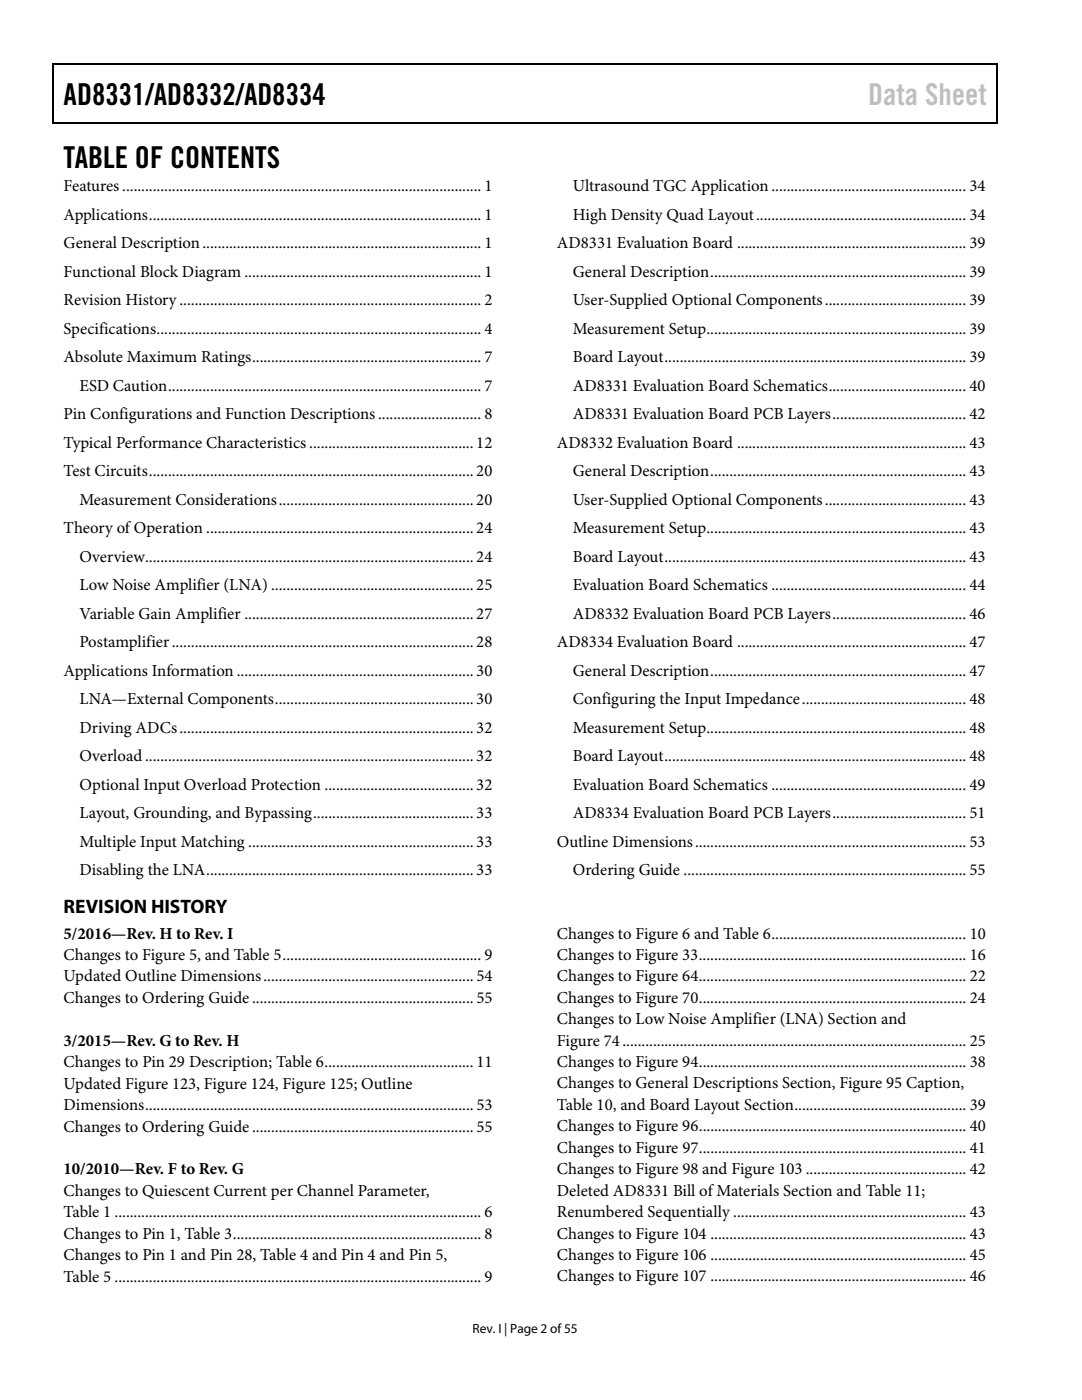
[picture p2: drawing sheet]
<svg xmlns="http://www.w3.org/2000/svg" width="216mm" height="279mm" viewBox="0 0 216 279" stroke-linecap="round" stroke-linejoin="round" font-family="sans-serif">
<defs><g id="words">
<g font-size="6">
<text x="12.7" y="20.9">AD8331/AD8332/AD8334</text>
<text x="12.7" y="33.6">TABLE OF CONTENTS</text>
</g>
<text font-size="6" fill="#c1c1c1" x="173.2" y="20.9">Data Sheet</text>
<text font-size="3.9" x="12.7" y="182.2">REVISION HISTORY</text>
<g font-size="3.3">
<text x="12.7" y="38.1">Features.............................................................................................. 1</text>
<text x="114.3" y="38.1">Ultrasound TGC Application................................................... 34</text>
<text x="12.7" y="43.8">Applications....................................................................................... 1</text>
<text x="114.3" y="43.8">High Density Quad Layout....................................................... 34</text>
<text x="12.7" y="49.5">General Description......................................................................... 1</text>
<text x="111.1" y="49.5">AD8331 Evaluation Board ............................................................ 39</text>
<text x="12.7" y="55.2">Functional Block Diagram .............................................................. 1</text>
<text x="114.3" y="55.2">General Description................................................................... 39</text>
<text x="12.7" y="60.9">Revision History............................................................................... 2</text>
<text x="114.3" y="60.9">User-Supplied Optional Components..................................... 39</text>
<text x="12.7" y="66.6">Specifications..................................................................................... 4</text>
<text x="114.3" y="66.6">Measurement Setup.................................................................... 39</text>
<text x="12.7" y="72.3">Absolute Maximum Ratings............................................................ 7</text>
<text x="15.9" y="78">ESD Caution.................................................................................. 7</text>
<text x="114.3" y="72.3">Board Layout............................................................................... 39</text>
<text x="114.3" y="78">AD8331 Evaluation Board Schematics.................................... 40</text>
<text x="12.7" y="83.7">Pin Configurations and Function Descriptions........................... 8</text>
<text x="114.3" y="83.7">AD8331 Evaluation Board PCB Layers................................... 42</text>
<text x="12.7" y="89.4">Typical Performance Characteristics ...........................................12</text>
<text x="111.1" y="89.4">AD8332 Evaluation Board ............................................................ 43</text>
<text x="12.7" y="95">Test Circuits.....................................................................................20</text>
<text x="114.3" y="95">General Description................................................................... 43</text>
<text x="15.9" y="100.8">Measurement Considerations...................................................20</text>
<text x="114.3" y="100.8">User-Supplied Optional Components..................................... 43</text>
<text x="12.7" y="106.4">Theory of Operation ......................................................................24</text>
<text x="114.3" y="106.4">Measurement Setup.................................................................... 43</text>
<text x="15.9" y="112.1">Overview......................................................................................24</text>
<text x="114.3" y="112.1">Board Layout............................................................................... 43</text>
<text x="15.9" y="117.8">Low Noise Amplifier (LNA) .....................................................25</text>
<text x="114.3" y="117.8">Evaluation Board Schematics ................................................... 44</text>
<text x="15.9" y="123.5">Variable Gain Amplifier ............................................................27</text>
<text x="114.3" y="123.5">AD8332 Evaluation Board PCB Layers................................... 46</text>
<text x="15.9" y="129.2">Postamplifier...............................................................................28</text>
<text x="111.1" y="129.2">AD8334 Evaluation Board ............................................................ 47</text>
<text x="12.7" y="134.9">Applications Information ..............................................................30</text>
<text x="114.3" y="134.9">General Description................................................................... 47</text>
<text x="15.9" y="140.6">LNA—External Components....................................................30</text>
<text x="114.3" y="140.6">Configuring the Input Impedance........................................... 48</text>
<text x="15.9" y="146.3">Driving ADCs.............................................................................32</text>
<text x="114.3" y="146.3">Measurement Setup.................................................................... 48</text>
<text x="15.9" y="151.9">Overload......................................................................................32</text>
<text x="114.3" y="151.9">Board Layout............................................................................... 48</text>
<text x="15.9" y="157.6">Optional Input Overload Protection .......................................32</text>
<text x="114.3" y="157.6">Evaluation Board Schematics ................................................... 49</text>
<text x="15.9" y="163.3">Layout, Grounding, and Bypassing..........................................33</text>
<text x="114.3" y="163.3">AD8334 Evaluation Board PCB Layers................................... 51</text>
<text x="15.9" y="169">Multiple Input Matching ...........................................................33</text>
<text x="111.1" y="169">Outline Dimensions....................................................................... 53</text>
<text x="15.9" y="174.7">Disabling the LNA......................................................................33</text>
<text x="114.3" y="174.7">Ordering Guide .......................................................................... 55</text>
<text x="12.7" y="187.3">5/2016—Rev. H to Rev. I</text>
<text x="12.7" y="191.6">Changes to Figure 5, and Table 5.................................................... 9</text>
<text x="111.1" y="191.6">Changes to Figure 33...................................................................... 16</text>
<text x="111.1" y="187.3">Changes to Figure 6 and Table 6................................................... 10</text>
<text x="12.7" y="195.9">Updated Outline Dimensions.......................................................54</text>
<text x="111.1" y="195.8">Changes to Figure 64...................................................................... 22</text>
<text x="12.7" y="200.1">Changes to Ordering Guide..........................................................55</text>
<text x="111.1" y="200.1">Changes to Figure 70...................................................................... 24</text>
<text x="12.7" y="208.7">3/2015—Rev. G to Rev. H</text>
<text x="111.1" y="204.4">Changes to Low Noise Amplifier (LNA) Section and</text>
<text x="111.1" y="208.7">Figure 74.......................................................................................... 25</text>
<text x="12.7" y="213">Changes to Pin 29 Description; Table 6....................................... 11</text>
<text x="111.1" y="212.9">Changes to Figure 94...................................................................... 38</text>
<text x="12.7" y="217.2">Updated Figure 123, Figure 124, Figure 125; Outline</text>
<text x="12.7" y="221.6">Dimensions......................................................................................53</text>
<text x="111.1" y="217.2">Changes to General Descriptions Section, Figure 95 Caption,</text>
<text x="111.1" y="221.5">Table 10, and Board Layout Section............................................. 39</text>
<text x="12.7" y="225.8">Changes to Ordering Guide..........................................................55</text>
<text x="111.1" y="225.8">Changes to Figure 96...................................................................... 40</text>
<text x="111.1" y="230.1">Changes to Figure 97...................................................................... 41</text>
<text x="12.7" y="238.7">Changes to Quiescent Current per Channel Parameter,</text>
<text x="12.7" y="234.4">10/2010—Rev. F to Rev. G</text>
<text x="111.1" y="234.4">Changes to Figure 98 and Figure 103 .......................................... 42</text>
<text x="111.1" y="238.6">Deleted AD8331 Bill of Materials Section and Table 11;</text>
<text x="12.7" y="242.9">Table 1 ................................................................................................ 6</text>
<text x="111.1" y="242.9">Renumbered Sequentially ............................................................. 43</text>
<text x="12.7" y="247.2">Changes to Pin 1, Table 3................................................................. 8</text>
<text x="12.7" y="251.5">Changes to Pin 1 and Pin 28, Table 4 and Pin 4 and Pin 5,</text>
<text x="111.1" y="251.5">Changes to Figure 106 ................................................................... 45</text>
<text x="111.1" y="247.2">Changes to Figure 104 ................................................................... 43</text>
<text x="12.7" y="255.8">Table 5 ................................................................................................ 9</text>
<text x="111.1" y="255.7">Changes to Figure 107 ................................................................... 46</text>
</g>
<text font-size="2.7" x="94.3" y="266">Rev. I | Page 2 of55</text>
</g></defs>
<path d="M10.5 12.7h.3v1h-.3zM10.5 12.7h.3v.3h-.3zM133.3 12.7h.3v.3h-.3zM198.8 12.7h.2v1h-.2zM198.8 12.7h.2v.3h-.2zM10.5 24.4h.3v.2h-.3zM133.1 24.4h.2v.2h-.2zM198.8 24.4h.2v.2h-.2z" fill="#000"/>
<path d="M10.7 13.7v10.7M10.8 12.8h122.5M133.6 12.8h65.2M198.9 13.7v10.7M10.8 24.5h188" fill="none" stroke="#000" stroke-width=".25"/>
<use href="#words"/>
</svg>
